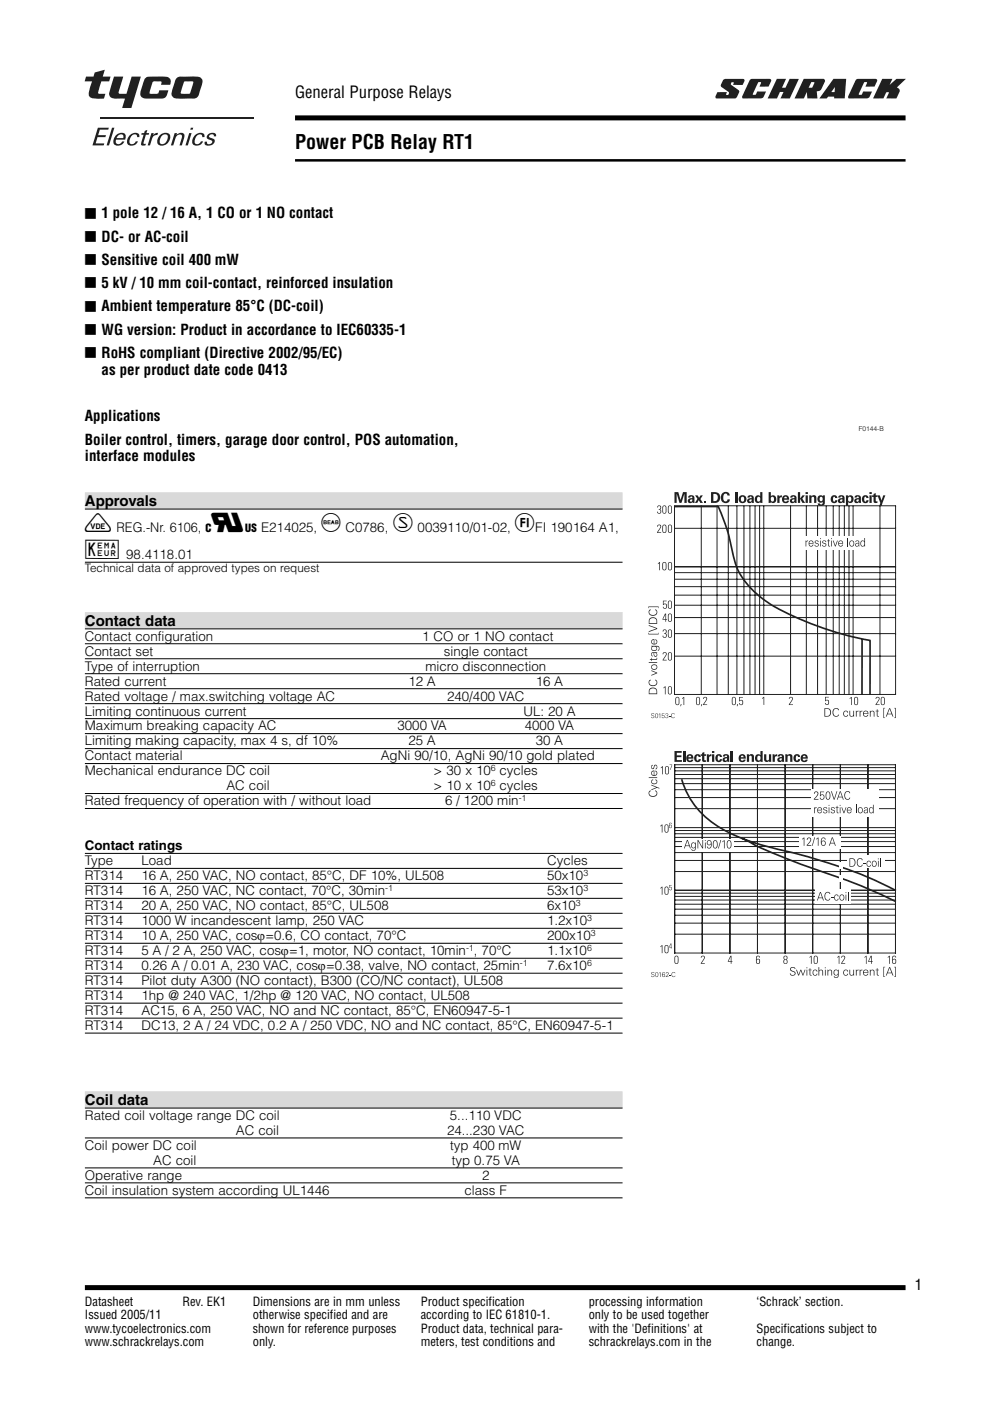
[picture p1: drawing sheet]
<svg xmlns="http://www.w3.org/2000/svg" width="210mm" height="297mm" viewBox="0 0 210 297" stroke-linecap="round" stroke-linejoin="round" font-family="sans-serif">
<defs><g id="words">
<g font-size="5.6">
<text x="18" y="112.9">V</text>
<text x="43.6" y="112.9">Z</text>
<text x="68.1" y="112.9">B</text>
<text x="83.2" y="112.9">S</text>
<text x="109.2" y="112.9">F</text>
<text x="18" y="118.5">H</text>
</g>
<text font-size="4.2" x="62.6" y="31.5">Power PCB Relay RT1</text>
<text font-size="3.5" x="62.6" y="20.8">General Purpose Relays</text>
<g font-size="3.2">
<text x="21.5" y="46.3">1 pole 12 / 16 A, 1 CO or 1 NO contact</text>
<text x="21.5" y="51.2">DC- or AC-coil</text>
<text x="21.5" y="56.2">Sensitive coil 400 mW</text>
<text x="21.5" y="61.1">5 kV / 10 mm coil-contact, reinforced insulation</text>
<text x="21.5" y="66">Ambient temperature 85°C (DC-coil)</text>
<text x="21.5" y="71">WG version: Product in accordance to IEC60335-1</text>
<text x="21.5" y="75.9">RoHS compliant (Directive 2002/95/EC)</text>
<text x="21.5" y="79.4">as per product date code 0413</text>
<text x="18" y="89.3">Applications</text>
<text x="18" y="94.3">Boiler control, timers, garage door control, POS automation,</text>
<text x="18" y="97.8">interface modules</text>
<text x="18" y="107.2">Approvals</text>
<text x="18" y="132.6">Contact data</text>
<text x="18" y="234.2">Coil data</text>
<text x="194" y="273.6">1</text>
</g>
<g font-size="2.8">
<text x="24.7" y="112.9">REG.-Nr. 6106,</text>
<text x="55.4" y="112.9">E214025,</text>
<text x="73.3" y="112.9">C0786,</text>
<text x="88.5" y="112.9">0039110/01-02,</text>
<text x="113.5" y="112.9">FI 190164 A1,</text>
<text x="26.8" y="118.5">98.4118.01</text>
<text x="18" y="135.8">Contact configuration</text>
<text x="89.5" y="135.8">1 CO or 1 NO contact</text>
<text x="18" y="139">Contact set</text>
<text x="18" y="142.2">Type of interruption</text>
<text x="90.2" y="142.2">micro disconnection</text>
<text x="94.1" y="139">single contact</text>
<text x="18" y="145.3">Rated current</text>
<text x="18" y="148.5">Rated voltage / max.switching voltage AC</text>
<text x="86.6" y="145.3">12 A</text>
<text x="94.8" y="148.5">240/400 VAC</text>
<text x="113.6" y="145.3">16 A</text>
<text x="18" y="151.7">Limiting continuous current</text>
<text x="18" y="154.9">Maximum breaking capacity AC</text>
<text x="84.3" y="154.9">3000 VA</text>
<text x="111" y="151.7">UL: 20 A</text>
<text x="111.3" y="154.9">4000 VA</text>
<text x="18" y="158">Limiting making capacity, max 4 s, df 10%</text>
<text x="18" y="161.2">Contact material</text>
<text x="80.7" y="161.2">AgNi 90/10, AgNi 90/10 gold plated</text>
<text x="86.6" y="158">25 A</text>
<text x="113.6" y="158">30 A</text>
<text x="18" y="164.4">Mechanical endurance DC coil</text>
<text x="48" y="167.6">AC coil</text>
<text x="91.9" y="167.6">&gt; 10 x 10 cycles</text>
<text x="91.9" y="164.4">&gt; 30 x 10 cycles</text>
<text x="18" y="170.7">Rated frequency of operation with / without load</text>
<text x="94.4" y="170.7">6 / 1200 min</text>
<text x="18" y="180.3">Contact ratings</text>
<text x="18" y="183.4">Type</text>
<text x="30" y="183.4">Load</text>
<text x="116" y="183.4">Cycles</text>
<text x="18" y="186.6">RT314</text>
<text x="18" y="189.8">RT314</text>
<text x="30" y="186.6">16 A, 250 VAC, NO contact, 85°C, DF 10%, UL508</text>
<text x="30" y="189.8">16 A, 250 VAC, NC contact, 70°C, 30min</text>
<text x="116" y="189.8">53x10</text>
<text x="116" y="186.6">50x10</text>
<text x="18" y="193">RT314</text>
<text x="18" y="196.1">RT314</text>
<text x="30" y="193">20 A, 250 VAC, NO contact, 85°C, UL508</text>
<text x="30" y="196.1">1000 W incandescent lamp, 250 VAC</text>
<text x="116" y="196.1">1.2x10</text>
<text x="116" y="193">6x10</text>
<text x="18" y="199.3">RT314</text>
<text x="18" y="202.5">RT314</text>
<text x="30" y="199.3">10 A, 250 VAC, cosϕ=0.6, CO contact, 70°C</text>
<text x="30" y="202.5">5 A / 2 A, 250 VAC, cosϕ=1, motor, NO contact, 10min , 70°C</text>
<text x="116" y="202.5">1.1x10</text>
<text x="116" y="199.3">200x10</text>
<text x="18" y="205.7">RT314</text>
<text x="18" y="208.8">RT314</text>
<text x="30" y="205.7">0.26 A / 0.01 A, 230 VAC, cosϕ=0.38, valve, NO contact, 25min</text>
<text x="30" y="208.8">Pilot duty A300 (NO contact), B300 (CO/NC contact), UL508</text>
<text x="116" y="205.7">7.6x10</text>
<text x="18" y="212">RT314</text>
<text x="18" y="215.2">RT314</text>
<text x="30" y="212">1hp @ 240 VAC, 1/2hp @ 120 VAC, NO contact, UL508</text>
<text x="30" y="215.2">AC15, 6 A, 250 VAC, NO and NC contact, 85°C, EN60947-5-1</text>
<text x="18" y="218.4">RT314</text>
<text x="30" y="218.4">DC13, 2 A / 24 VDC, 0.2 A / 250 VDC, NO and NC contact, 85°C, EN60947-5-1</text>
<text x="18" y="237.4">Rated coil voltage range DC coil</text>
<text x="95.4" y="237.4">5...110 VDC</text>
<text x="18" y="243.8">Coil power DC coil</text>
<text x="50" y="240.6">AC coil</text>
<text x="94.8" y="240.6">24...230 VAC</text>
<text x="95.4" y="243.8">typ 400 mW</text>
<text x="18" y="250.1">Operative range</text>
<text x="32.5" y="246.9">AC coil</text>
<text x="95.8" y="246.9">typ 0.75 VA</text>
<text x="102.2" y="250.1">2</text>
<text x="18" y="253.3">Coil insulation system according UL1446</text>
<text x="98.5" y="253.3">class F</text>
</g>
<g font-size="2.6">
<text x="18" y="276.9">Datasheet</text>
<text x="18" y="279.7">Issued 2005/11</text>
<text x="38.7" y="276.9">Rev. EK1</text>
<text x="53.6" y="276.9">Dimensions are in mm unless</text>
<text x="53.6" y="279.7">otherwise specified and are</text>
<text x="89.2" y="276.9">Product specification</text>
<text x="89.2" y="279.7">according to IEC 61810-1.</text>
<text x="124.8" y="276.9">processing information</text>
<text x="124.8" y="279.7">only to be used together</text>
<text x="160.4" y="276.9">‘Schrack’ section.</text>
<text x="18" y="282.5">www.tycoelectronics.com</text>
<text x="18" y="285.4">www.schrackrelays.com</text>
<text x="53.6" y="282.5">shown for reference purposes</text>
<text x="53.6" y="285.4">only.</text>
<text x="89.2" y="282.5">Product data, technical para-</text>
<text x="89.2" y="285.4">meters, test conditions and</text>
<text x="124.8" y="282.5">with the 'Definitions' at</text>
<text x="124.8" y="285.4">schrackrelays.com in the</text>
<text x="160.4" y="282.5">Specifications subject to</text>
<text x="160.4" y="285.4">change.</text>
</g>
<g font-size="2.5">
<text x="18" y="45.9">■</text>
<text x="18" y="50.9">■</text>
<text x="18" y="55.8">■</text>
<text x="18" y="60.7">■</text>
<text x="18" y="65.7">■</text>
<text x="18" y="70.6">■</text>
<text x="18" y="75.6">■</text>
<text x="18" y="121.4">Technical data of approved types on request</text>
</g>
<g font-size="1.9">
<text x="104.1" y="163.5">6</text>
<text x="104.1" y="166.6">6</text>
<text x="110" y="169.8">-1</text>
<text x="123.7" y="185.7">3</text>
<text x="81.7" y="188.9">-1</text>
<text x="123.7" y="188.9">3</text>
<text x="122.1" y="192">3</text>
<text x="124.5" y="195.2">3</text>
<text x="98.8" y="201.6">-1</text>
<text x="124.5" y="201.6">6</text>
<text x="125.3" y="198.4">3</text>
<text x="110.2" y="204.7">-1</text>
<text x="124.5" y="204.7">6</text>
</g>
<text font-size="1.4" x="182.1" y="91.4">F0144-B</text>
</g></defs>
<g fill="#231f20">
<path d="M20.8 27.1h2.3l-.2 .4h-1.7l-.4 1.2h1.7l-.2 .4h-1.6l-.4 1.3h1.8l-.1 .4h-2.4z"/>
<path d="M23.7 27.1h.6l-1.2 3.7h-.5z"/>
<path d="M27.5 28.7a1.35 1.35 0 0 1 2-.1v.5h-.4l-.1-.4a.92 .92 0 0 0-1-.1 .92 .92 0 0 0-.5 .9v.8a.76 .76 0 0 0 1.3-.3h.4a1.3 1.3 0 0 1-1 .9 1.3 1.3 0 0 1-1.2-.6v-.8z"/>
<path d="M30 28.2h.6l.1-.5 .5-.2-.2 .7h.6l-.1 .4h-.6l-.4 1.4v.5h.4a.55 .55 0 0 1-.5 .4 .55 .55 0 0 1-.5-.4l.6-1.9h-.6z"/>
<path d="M32.1 28.2h.5l-.1 .5 .4-.4 .6-.1-.1 .4-.7 .1-.3 .3-.6 1.8h-.5z"/>
<path d="M37 28.2h.5l-.1 .4a.95 .95 0 0 1 .9-.5 .95 .95 0 0 1 .8 .6l-.5 2.1h-.5l.4-1.5a.6 .6 0 0 0-.4-.8 .6 .6 0 0 0-.7 .5l-.7 1.8h-.5z"/>
<path d="M41.3 28.7a1.35 1.35 0 0 1 2-.1v.5h-.4v-.4a.92 .92 0 0 0-1.1-.1 .92 .92 0 0 0-.5 .9v.8a.76 .76 0 0 0 1.3-.3h.5a1.3 1.3 0 0 1-1.1 .9 1.3 1.3 0 0 1-1.2-.6v-.8z"/>
<path d="M44.1 28.5l.7-.3a.71 .71 0 0 1 1 .7h-.5a.48 .48 0 0 0-.5-.4 .48 .48 0 0 0-.4 .6l.3 .2a.77 .77 0 0 1 .9 .7 .77 .77 0 0 1-.8 .8l-.3 .1a.9 .9 0 0 1-1.1-.5v-.4h.5a.52 .52 0 0 0 .6 .6 .52 .52 0 0 0 .4-.8l-.3-.1a.65 .65 0 0 1-.7-.4 .65 .65 0 0 1 .2-.8z"/>
<path d="M24.9 28.9l-.2 .4h1.4a.63 .63 0 0 0-.4-.8 .63 .63 0 0 0-.8 .4zM24.5 28.7a1.31 1.31 0 0 1 2.1 0l-.1 .9h-1.9a.69 .69 0 0 0 .4 1 .69 .69 0 0 0 .9-.6h.5a1.33 1.33 0 0 1-2.3 .3v-.8z"/>
<path d="M34.4 28.7l-.5 .8a.72 .72 0 0 0 .3 1.1 .72 .72 0 0 0 1-.5l.3-.7v-.7a.8 .8 0 0 0-1.1 0zM33.8 28.7a1.39 1.39 0 0 1 2.3 0 1.8 1.8 0 0 1-2.4 2 1.44 1.44 0 0 1 .1-2z"/>
<path d="M40.5 27.1h.5l-.2 .4h-.5zM40.1 28.2h.5l-.8 2.6h-.5z"/>
</g>
<path d="M21.3 25h32.7" fill="none" stroke="#231f20" stroke-width=".4"/>
<path d="M18.2 16.2h1.6l.3-.8 2.1-.6-.4 1.4h1.6l-.3 1h-1.6l-.5 1.5-.2 .9 .1 .2 1.4 .1-.3 1a5.2 5.2 0 0 1-2.9-.3 2.22 2.22 0 0 1 .1-2.3l.3-1.1h-1.6zM24.2 16.2h1.9l-.9 3.2v.4l.2 .1h1.4l1.1-3.7h2l-2.1 6.7h-1.9l.6-2h-1a2.32 2.32 0 0 1-2.3-.6 7.6 7.6 0 0 1 .8-3.5zM37.5 16.5l.7-.3h3.1a1.22 1.22 0 0 1 1.6 1.3l-.6 2.1a1.35 1.35 0 0 1-1.8 1.3h-2.5a1.22 1.22 0 0 1-1.6-1.2l.7-2.6zM39 17.4l-.7 2.2 .1 .3h1.7l.2-.1 .4-1.3a1.19 1.19 0 0 0 .2-1.2zM30.9 16.5a10.2 10.2 0 0 0-1.2 3.5 1.22 1.22 0 0 0 1.6 .9h2.5a1.42 1.42 0 0 0 1.8-1.4l.1-.4h-1.9l-.3 .7-.4 .1a1.45 1.45 0 0 1-1.4-.2l.3-1.2a1.58 1.58 0 0 1 .6-1.3h1.5a.47 .47 0 0 1 0 .8h2a1.12 1.12 0 0 0 0-1.3 1.12 1.12 0 0 0-1.2-.4h-3.6z" fill-rule="evenodd" fill="#231f20"/>
<path d="M62.6 25h129.4" fill="none" stroke="#000" stroke-width="1.1" stroke-linecap="butt"/>
<path d="M150.7 13.7h42.3v10.1h-42.3z" fill="#fff"/>
<path d="M153.4 16.9l.5-.2 3.9 .1v.4l-.3 .8h-2.1l.2-.5h-.5l-.1 .5 1.6 1.1 .1 .3-.7 1.4h-4.2l-.1-.4 .4-.9h2l-.1 .4 .1 .2h.3l.2-.3-.1-.3-1.7-1.2 .1-.3zM159 16.9l.4-.2 4 .1 .1 .4-.6 1.2h-1.9l.4-.9h-.6l-1.2 2.4 .1 .2h.5l.4-.7h1.8l-.7 1.3-.4 .2-3.9-.1v-.4zM164.7 16.7h2l-.9 1.9h.8l.8-1.9h2l-2 4.2h-1.9l.6-1.4h-.7l-.7 1.4h-1.9zM170.4 16.7l4.4 .1 .1 .5-.7 1.6a.99 .99 0 0 1-1 .5l.1 1.5h-2.1l-.1-1.4-.7 1.4h-1.9zM176.7 16.7h2.7l-.3 4.2h-2.3l.1-.4h-1.3l-.3 .4h-1.6zM177 18.5l-.8 1h.8zM181.5 16.9l.3-.2 4.1 .1v.4l-.5 1.2h-1.9l.3-.9h-.6l-1.1 2.4 .1 .2h.5l.3-.7h1.9l-.7 1.3-.4 .2-3.9-.1-.1-.4zM187.1 16.7h2.1l-.6 1.3 1.5-1.3h2l-2 1.8a.7 .7 0 0 1 .6 .9l-.6 1.5h-2.2l.5-1.2v-.2l-.5 .1-.6 1.3h-2.2zM172 17.4h.6l.1 .2-.5 1h-.8z" fill-rule="evenodd" fill="#231f20"/>
<g fill="#fff">
<path d="M62.6 18.3h84.8v5h-84.8z"/>
<path d="M62.6 28.5h129.4v5h-129.4z"/>
</g>
<path d="M62.6 34h129.4" fill="none" stroke="#000" stroke-width=".53"/>
<path d="M18 273h174" fill="none" stroke="#000" stroke-width="1.1" stroke-linecap="butt"/>
<g fill="#fff">
<path d="M194 271.3h10v3.3h-10z"/>
<path d="M62.6 28.5h129.4v5h-129.4z"/>
<path d="M18 44h84.9v60h-84.9z"/>
</g>
<g fill="none" stroke="#231f20" stroke-width=".21">
<path d="M143 112h47M143 107.2h47M148.7 107.2v40M152 107.2v40M154.4 107.2v40M156.2 107.2v40M157.7 107.2v40M159 107.2v40M160.1 107.2v40M161.1 107.2v40M161.9 107.2v40M167.6 107.2v40"/>
<path d="M171 107.2v40M173.3 107.2v40M175.2 107.2v40M176.7 107.2v40M177.9 107.2v40M179 107.2v40M180 107.2v40M180.9 107.2v40M186.6 107.2v40M189.9 107.2v40M143 120.2h47M143 124.4h47"/>
<path d="M143 122.8h47M143 121.4h47M143 139.1h47M143 134.3h47M143 130.9h47M143 128.3h47M143 126.2h47M143 147.2h47M143 147.2v-40v40"/>
</g>
<g fill="#231f20">
<path d="M143.4 147.9v1.3l.3 .2 .2-.2v-1.1l-.2-.2zM143.3 147.8a.48 .48 0 0 1 .6 .1 .48 .48 0 0 1 .2 .5v.4a.48 .48 0 0 1-.5 .7 .48 .48 0 0 1-.4-.7z" fill-rule="evenodd"/>
<path d="M144.3 149.3h.2l-.1 .4h-.2z" fill-rule="evenodd"/>
<path d="M144.6 148l.5-.2v1.7h-.2v-1.5l-.3 .2z" fill-rule="evenodd"/>
<path d="M161.6 148l.4-.3v1.8h-.1v-1.6l-.3 .3z" fill-rule="evenodd"/>
<path d="M180.1 148l.5-.2v1.7h-.2v-1.5l-.3 .2z" fill-rule="evenodd"/>
<path d="M181.3 147.9v1.3l.3 .2 .2-.2v-1.1l-.2-.2zM181.2 147.8a.48 .48 0 0 1 .6 .1 .48 .48 0 0 1 .1 .5v.4a.48 .48 0 0 1-.4 .7 .48 .48 0 0 1-.4-.7z" fill-rule="evenodd"/>
<path d="M167.4 147.8a.49 .49 0 0 1 .7 .2 .49 .49 0 0 1-.2 .7l-.5 .6h.7v.2h-.8l.2-.5a.91 .91 0 0 0 .3-1.1l-.5 .3z" fill-rule="evenodd"/>
<path d="M174.9 147.7h.8v.2h-.6v.6a.47 .47 0 0 1 .6 0 .47 .47 0 0 1 .1 .6 .43 .43 0 0 1-.5 .4 .43 .43 0 0 1-.4-.5h.2l.1 .3a.38 .38 0 0 0 .5-.4 .38 .38 0 0 0-.6-.2h-.2z" fill-rule="evenodd"/>
<path d="M185.8 147.8a.49 .49 0 0 1 .7 .2 .49 .49 0 0 1-.3 .7l-.4 .6h.7v.2h-.9l.2-.5a.91 .91 0 0 0 .4-1.1l-.6 .3z" fill-rule="evenodd"/>
<path d="M187 147.9l-.1 1.3 .4 .2 .1-.2v-1.1l-.1-.2zM186.9 147.8a.48 .48 0 0 1 .6 .1 .48 .48 0 0 1 .1 .5v.4a.48 .48 0 0 1-.4 .7 .48 .48 0 0 1-.5-.7z" fill-rule="evenodd"/>
<path d="M155.4 147.9l-.1 1.3 .4 .2 .1-.2v-1.1l-.1-.2zM155.3 147.8a.48 .48 0 0 1 .6 .1 .48 .48 0 0 1 .1 .5v.4a.48 .48 0 0 1-.4 .7 .48 .48 0 0 1-.4-.7z" fill-rule="evenodd"/>
<path d="M156.3 149.3h.2l-.2 .4h-.1z" fill-rule="evenodd"/>
<path d="M156.7 147.8h.8v.1h-.6v.6a.47 .47 0 0 1 .6 0 .47 .47 0 0 1 0 .7 .43 .43 0 0 1-.4 .3 .43 .43 0 0 1-.4-.4h.2l.1 .3a.38 .38 0 0 0 .5-.5 .38 .38 0 0 0-.6-.2h-.2z" fill-rule="evenodd"/>
<path d="M147.8 147.9l-.1 1.3 .4 .2 .2-.2v-1.1l-.2-.2zM147.7 147.8a.48 .48 0 0 1 .6 .1 .48 .48 0 0 1 .1 .5v.4a.48 .48 0 0 1-.4 .7 .48 .48 0 0 1-.4-.7z" fill-rule="evenodd"/>
<path d="M148.7 149.3h.2l-.2 .4h-.1z" fill-rule="evenodd"/>
<path d="M149.2 147.8a.49 .49 0 0 1 .7 .2 .49 .49 0 0 1-.2 .7l-.5 .6h.7v.2h-.8l.2-.5a.91 .91 0 0 0 .3-1.1l-.5 .3z" fill-rule="evenodd"/>
<path d="M140.7 145.8l.4-.3v1.7h-.1v-1.5l-.3 .2z" fill-rule="evenodd"/>
<path d="M141.9 145.7l-.1 1.2 .3 .2 .2-.2v-1.1l-.2-.2zM141.7 145.6a.48 .48 0 0 1 .6 0 .48 .48 0 0 1 .2 .6v.4a.48 .48 0 0 1-.5 .6 .48 .48 0 0 1-.4-.6z" fill-rule="evenodd"/>
<path d="M140.6 138.4a.45 .45 0 0 1 .7 0 .45 .45 0 0 1-.1 .6l-.5 .9h.7v.1h-.9l.2-.4a.92 .92 0 0 0 .3-1.2l-.5 .3z" fill-rule="evenodd"/>
<path d="M141.9 138.5l-.1 1.2 .3 .2 .2-.2v-1.1l-.2-.2zM141.7 138.4a.49 .49 0 0 1 .7 0 .49 .49 0 0 1 .1 .6v.4a.49 .49 0 0 1-.5 .7 .49 .49 0 0 1-.4-.7z" fill-rule="evenodd"/>
<path d="M140.6 133.6a.45 .45 0 0 1 .7 0 .45 .45 0 0 1-.2 .7 .47 .47 0 0 1 .1 .8 .47 .47 0 0 1-.7-.3h.1a.29 .29 0 0 0 .3 .3 .29 .29 0 0 0 .3-.3l-.1-.3-.3-.1v-.2a.35 .35 0 0 0 .4-.1 .35 .35 0 0 0-.1-.4l-.3-.1-.1 .3h-.2z" fill-rule="evenodd"/>
<path d="M141.9 133.6l-.1 1.3 .3 .2 .2-.2v-1.1l-.2-.2zM141.7 133.6a.49 .49 0 0 1 .7 0 .49 .49 0 0 1 .1 .6v.3a.49 .49 0 0 1-.5 .7 .49 .49 0 0 1-.4-.7z" fill-rule="evenodd"/>
<path d="M141.1 130.2l-.5 1.1h.5zM141 130.1h.2v1.2h.2v.1h-.2v.4h-.1v-.4h-.6z" fill-rule="evenodd"/>
<path d="M141.9 130.3l-.1 1.2 .3 .2 .2-.2v-1.1l-.2-.2zM141.7 130.2a.49 .49 0 0 1 .7 0 .49 .49 0 0 1 .1 .6v.3a.49 .49 0 0 1-.5 .8 .49 .49 0 0 1-.4-.8z" fill-rule="evenodd"/>
<path d="M140.6 127.4h.7v.1h-.6v.6a.47 .47 0 0 1 .7 0 .47 .47 0 0 1 0 .6 .43 .43 0 0 1-.5 .4 .43 .43 0 0 1-.4-.5h.2l.1 .3a.38 .38 0 0 0 .5-.4 .38 .38 0 0 0-.6-.2h-.1z" fill-rule="evenodd"/>
<path d="M141.9 127.5l-.1 1.3 .3 .1 .2-.1v-1.1l-.2-.2zM141.7 127.4a.48 .48 0 0 1 .6 0 .48 .48 0 0 1 .2 .6v.4a.48 .48 0 0 1-.5 .7 .48 .48 0 0 1-.4-.7z" fill-rule="evenodd"/>
<path d="M139.5 119.4l.4-.2v1.7h-.1v-1.5l-.3 .2z" fill-rule="evenodd"/>
<path d="M140.7 119.3l-.1 1.3 .4 .2 .1-.2v-1.1l-.1-.2zM140.6 119.3a.49 .49 0 0 1 .6 0 .49 .49 0 0 1 .1 .6v.3a.49 .49 0 0 1-.4 .7 .49 .49 0 0 1-.5-.7z" fill-rule="evenodd"/>
<path d="M141.9 119.3l-.1 1.3 .4 .2 .1-.2v-1.1l-.1-.2zM141.8 119.3a.49 .49 0 0 1 .6 0 .49 .49 0 0 1 .1 .6v.3a.49 .49 0 0 1-.4 .7 .49 .49 0 0 1-.5-.7z" fill-rule="evenodd"/>
<path d="M139.5 111.3a.45 .45 0 0 1 .6 0 .45 .45 0 0 1 0 .7l-.6 .8h.7v.2h-.9l.2-.5a.92 .92 0 0 0 .4-1.1l-.6 .3z" fill-rule="evenodd"/>
<path d="M140.7 111.4l-.1 1.3 .4 .2 .1-.2v-1.1l-.1-.2zM140.6 111.3a.49 .49 0 0 1 .6 0 .49 .49 0 0 1 .1 .6v.4a.49 .49 0 0 1-.4 .7 .49 .49 0 0 1-.5-.7z" fill-rule="evenodd"/>
<path d="M141.9 111.4l-.1 1.3 .4 .2 .1-.2v-1.1l-.1-.2zM141.8 111.3a.49 .49 0 0 1 .6 0 .49 .49 0 0 1 .1 .6v.4a.49 .49 0 0 1-.4 .7 .49 .49 0 0 1-.5-.7z" fill-rule="evenodd"/>
<path d="M139.4 107.3a.44 .44 0 0 1 .7 0 .44 .44 0 0 1-.2 .7 .46 .46 0 0 1 .2 .8 .46 .46 0 0 1-.8-.3h.2a.29 .29 0 0 0 .3 .3 .29 .29 0 0 0 .2-.3v-.3l-.3-.1v-.2a.35 .35 0 0 0 .3-.1 .35 .35 0 0 0 0-.4l-.4-.1-.1 .3h-.2z" fill-rule="evenodd"/>
<path d="M140.7 107.4l-.1 1.2 .4 .2 .1-.2v-1.1l-.1-.2zM140.6 107.3a.48 .48 0 0 1 .6 0 .48 .48 0 0 1 .1 .6v.3a.48 .48 0 0 1-.4 .7 .48 .48 0 0 1-.5-.7z" fill-rule="evenodd"/>
<path d="M141.9 107.4l-.1 1.2 .3 .2 .2-.2v-1.1l-.2-.2zM141.7 107.3a.48 .48 0 0 1 .6 0 .48 .48 0 0 1 .2 .6v.3a.48 .48 0 0 1-.5 .7 .48 .48 0 0 1-.4-.7z" fill-rule="evenodd"/>
<path d="M137.7 146.1a.99 .99 0 0 1 1.3-.2 .99 .99 0 0 1 .3 1.3h-1.7zM137.8 146.2l-.1 .8h1.5a.81 .81 0 0 0-.4-1 .81 .81 0 0 0-1 .2z" fill-rule="evenodd"/>
<path d="M137.7 144.2l.3-.1v.2a.56 .56 0 0 0-.3 .7 .56 .56 0 0 0 .7 .3 .57 .57 0 0 0 .7-.3 .57 .57 0 0 0-.2-.7v-.2a.77 .77 0 0 1 .4 1 .77 .77 0 0 1-1.1 .4 .75 .75 0 0 1-.5-1.3z" fill-rule="evenodd"/>
<path d="M138.1 142.1l1.2 .5v.2l-1.2 .5v-.2l1-.4-1-.4z" fill-rule="evenodd"/>
<path d="M138.1 141.4a.65 .65 0 0 1 1.3 0 .65 .65 0 0 1-1.3 0zM138.2 141.5a.5 .5 0 0 0 1 0 .5 .5 0 0 0-1 0z" fill-rule="evenodd"/>
<path d="M137.6 140.4h1.7v.2h-1.7z" fill-rule="evenodd"/>
<path d="M137.8 139.8h.3v-.3l.1 .3h.9l.1-.3h.1l-.1 .4h-1v.3z" fill-rule="evenodd"/>
<path d="M138.2 138.4l1.1-.1v.1h-.2a.44 .44 0 0 1 .2 .6 .44 .44 0 0 1-.6 .2 .44 .44 0 0 1-.1-.6v-.2a.31 .31 0 0 0-.4 .2 .31 .31 0 0 0 .2 .4v.2a.51 .51 0 0 1-.2-.8zM138.7 138.7a.3 .3 0 0 0 .6 0 .3 .3 0 0 0-.6 0z" fill-rule="evenodd"/>
<path d="M138.1 136.9h1a.56 .56 0 0 1 .7 .4 .56 .56 0 0 1-.3 .7v-.2a.41 .41 0 0 0 .2-.5 .41 .41 0 0 0-.6-.2 .56 .56 0 0 1 0 .8 .56 .56 0 0 1-.8 0 .56 .56 0 0 1 0-.8h-.2zM138.3 137.2a.38 .38 0 0 0 .1 .6l.3 .1a.43 .43 0 0 0 .5-.6 .43 .43 0 0 0-.7-.2z" fill-rule="evenodd"/>
<path d="M138.2 135.7l.5-.2v1a.41 .41 0 0 0 .5-.3 .41 .41 0 0 0-.3-.5v-.2a.61 .61 0 0 1 .3 .9 .61 .61 0 0 1-.9 .2 .61 .61 0 0 1-.1-.9zM138.3 135.8l-.1 .4 .4 .3v-.8z" fill-rule="evenodd"/>
<path d="M137.5 134.2l.1 .2h1.9l.1-.2v.3h-2.1z" fill-rule="evenodd"/>
<path d="M137.6 132.5l1.7 .7v.2l-1.7 .6v-.2l1.6-.5-1.6-.6z" fill-rule="evenodd"/>
<path d="M137.7 131.2a.99 .99 0 0 1 1.3-.2 .99 .99 0 0 1 .3 1.3h-1.7zM137.9 131.2l-.2 .3v.6h1.5a.81 .81 0 0 0-.3-.9 .81 .81 0 0 0-1 0z" fill-rule="evenodd"/>
<path d="M137.7 129.3l.3-.1v.2a.56 .56 0 0 0-.3 .7 .56 .56 0 0 0 .7 .3 .57 .57 0 0 0 .7-.3 .57 .57 0 0 0-.2-.7v-.2a.77 .77 0 0 1 .4 1 .77 .77 0 0 1-1.1 .3 .75 .75 0 0 1-.5-1.2z" fill-rule="evenodd"/>
<path d="M137.5 128.6h2.1v.3l-.1-.2h-1.9l-.1 .2z" fill-rule="evenodd"/>
<path d="M174.8 150.2a.98 .98 0 0 1 1.3 .4 .98 .98 0 0 1-.4 1.3h-.9zM175 150.3v1.5a.8 .8 0 0 0 1-.7 .8 .8 0 0 0-1-.8z" fill-rule="evenodd"/>
<path d="M176.8 150.3l.7-.2 .3 .3 .1 .2h-.2a.56 .56 0 0 0-.7-.3 .56 .56 0 0 0-.3 .7 .57 .57 0 0 0 .3 .8 .57 .57 0 0 0 .7-.3h.2a.77 .77 0 0 1-1.1 .4 .77 .77 0 0 1-.3-1.1z" fill-rule="evenodd"/>
<path d="M179 150.8a.48 .48 0 0 1 .5-.1 .48 .48 0 0 1 .3 .4h-.2a.4 .4 0 0 0-.5-.2 .4 .4 0 0 0-.1 .6 .35 .35 0 0 0 .3 .3 .35 .35 0 0 0 .3-.2h.2a.58 .58 0 0 1-.8 .3 .58 .58 0 0 1-.1-.9z" fill-rule="evenodd"/>
<path d="M180.1 150.7h.2v.7a.34 .34 0 0 0 .3 .4 .34 .34 0 0 0 .3-.4v-.7h.2v1.2h-.2v-.2a.45 .45 0 0 1-.5 .2 .45 .45 0 0 1-.3-.5z" fill-rule="evenodd"/>
<path d="M181.5 150.7h.1v.2l.4-.2v.1l-.3 .2-.1 .9h-.1z" fill-rule="evenodd"/>
<path d="M182.2 150.7h.2v.2l.4-.2v.1l-.3 .2-.1 .9h-.1z" fill-rule="evenodd"/>
<path d="M183.2 150.8a.59 .59 0 0 1 .6-.1 .59 .59 0 0 1 .3 .6h-1a.41 .41 0 0 0 .3 .5 .41 .41 0 0 0 .5-.3h.2a.63 .63 0 0 1-1 .3 .63 .63 0 0 1 .1-1zM183.3 150.9l-.2 .3h.9l-.3-.4z" fill-rule="evenodd"/>
<path d="M184.4 150.7h.2v.2a.45 .45 0 0 1 .5-.2 .45 .45 0 0 1 .3 .5v.7h-.1v-.7a.34 .34 0 0 0-.4-.4 .34 .34 0 0 0-.3 .5v.6h-.2z" fill-rule="evenodd"/>
<path d="M185.9 150.4h.2v.3h.2l-.2 .1v.9l.3 .1-.1 .1-.4-.1v-1h-.2l.2-.1z" fill-rule="evenodd"/>
<path d="M187.3 150.1h.4l-.3 .1v1.9l.3 .1h-.4z" fill-rule="evenodd"/>
<path d="M188.5 150.2h.2l.7 1.7h-.1l-.2-.4h-.9l-.2 .4h-.2zM188.6 150.3l-.4 1h.8z" fill-rule="evenodd"/>
<path d="M189.6 150.1h.3v2.1h-.3l.2-.1v-1.9z" fill-rule="evenodd"/>
<path d="M143 104.3h.8l.5 1.7 .5-1.7h.8v2.3h-.5v-1.9l-.6 1.9h-.4l-.6-1.9v1.9h-.5z" fill-rule="evenodd"/>
<path d="M146 105.2a.73 .73 0 0 1 .7-.2 .73 .73 0 0 1 .5 .6l.1 1h-.4l-.1-.2a.56 .56 0 0 1-.7 .2 .56 .56 0 0 1-.3-.7 .56 .56 0 0 1 .7-.3h.3l-.1-.3-.8 .2zM146.3 106.1a.28 .28 0 0 0 .5 0 .28 .28 0 0 0-.5 0z" fill-rule="evenodd"/>
<path d="M147.4 105h.5l.3 .5 .3-.5h.5l-.5 .8 .5 .8h-.5l-.3-.6-.4 .6h-.5l.6-.8z" fill-rule="evenodd"/>
<path d="M150.8 104.3a1.79 1.79 0 0 1 1.8 .5 1.16 1.16 0 0 1-1 1.8h-.8zM151.2 104.7v1.5a.78 .78 0 0 0 1-.7 .78 .78 0 0 0-1-.8z" fill-rule="evenodd"/>
<path d="M153.1 104.6a.9 .9 0 0 1 1-.3 .9 .9 0 0 1 .6 .8h-.5a.46 .46 0 0 0-.5-.5 .46 .46 0 0 0-.3 .7 .63 .63 0 0 0 0 .7 .63 .63 0 0 0 .7 .2l.1-.3h.6a.98 .98 0 0 1-1.2 .8 .98 .98 0 0 1-.8-1.2z" fill-rule="evenodd"/>
<path d="M156.6 105.8a.85 .85 0 0 1 1.7 0 .85 .85 0 0 1-1.7 0zM157.2 105.4l-.1 .2a.52 .52 0 0 0 .3 .8 .53 .53 0 0 0 .4-.6 .53 .53 0 0 0-.5-.5z" fill-rule="evenodd"/>
<path d="M158.6 105.2a.73 .73 0 0 1 .7-.2 .73 .73 0 0 1 .5 .6l.1 1h-.5v-.2a.56 .56 0 0 1-.7 .2 .56 .56 0 0 1-.3-.7 .56 .56 0 0 1 .7-.3h.3l-.1-.3-.8 .2zM158.9 106.1a.28 .28 0 0 0 .5 0 .28 .28 0 0 0-.5 0z" fill-rule="evenodd"/>
<path d="M160.2 105.2l.5-.2 .5 .2v-.9h.4l.1 2.3h-.5v-.2a.69 .69 0 0 1-1 .1 .69 .69 0 0 1-.2-.9zM160.6 105.5l-.1 .6 .2 .2a.48 .48 0 0 0 .5-.5 .48 .48 0 0 0-.5-.5z" fill-rule="evenodd"/>
<path d="M163 104.3h.4v.9a.72 .72 0 0 1 1 0 .72 .72 0 0 1 .2 .9 .63 .63 0 0 1-.5 .5 .63 .63 0 0 1-.7-.2v.2h-.4zM163.5 105.4v.8a.46 .46 0 0 0 .7-.4 .46 .46 0 0 0-.6-.5z" fill-rule="evenodd"/>
<path d="M164.8 105h.4v.3l.6-.3v.4l-.3 .1-.2 .2v.9h-.5z" fill-rule="evenodd"/>
<path d="M166 105.2a.77 .77 0 0 1 .9-.1 .77 .77 0 0 1 .4 .9h-1.1l.2 .3 .9-.1a.82 .82 0 0 1-1.2 .3 .82 .82 0 0 1-.1-1.3zM166.3 105.4v.3h.5l-.1-.4z" fill-rule="evenodd"/>
<path d="M167.6 105.2a.73 .73 0 0 1 .8-.2 .73 .73 0 0 1 .5 .6v1h-.4v-.2a.56 .56 0 0 1-.7 .2 .56 .56 0 0 1-.3-.7 .56 .56 0 0 1 .7-.3h.2v-.3l-.9 .2zM167.9 106.1a.3 .3 0 0 0 .6 0 .3 .3 0 0 0-.6 0z" fill-rule="evenodd"/>
<path d="M169.2 104.3h.4v1.4l.5-.7h.6l-.6 .7 .6 .9h-.6l-.5-.8v.8h-.4z" fill-rule="evenodd"/>
<path d="M170.8 104.3h.5v.4h-.5zM170.8 105h.5v1.6h-.5z" fill-rule="evenodd"/>
<path d="M171.6 105h.4v.3a.58 .58 0 0 1 .8-.3 .58 .58 0 0 1 .3 .8v.8h-.5v-.9a.29 .29 0 0 0-.3-.4 .29 .29 0 0 0-.2 .3v1h-.5z" fill-rule="evenodd"/>
<path d="M173.5 105.2l.3-.2h.4l.2 .2 .1-.2h.4v1.6a.79 .79 0 0 1-.7 .7 .79 .79 0 0 1-.8-.6h.4a.35 .35 0 0 0 .5 .2 .35 .35 0 0 0 .1-.5 .73 .73 0 0 1-1-.1 .73 .73 0 0 1 .1-1.1zM173.9 105.4l-.1 .6 .2 .2a.44 .44 0 0 0 .4-.4 .44 .44 0 0 0-.4-.4z" fill-rule="evenodd"/>
<path d="M176.4 105.1a.68 .68 0 0 1 1.1 .5h-.4l-.1-.3a.55 .55 0 0 0-.4 .5 .55 .55 0 0 0 .4 .5l.1-.2h.4a.75 .75 0 0 1-1 .5 .75 .75 0 0 1-.3-1.1z" fill-rule="evenodd"/>
<path d="M177.8 105.2a.73 .73 0 0 1 .8-.2 .73 .73 0 0 1 .5 .6v1h-.4v-.2a.56 .56 0 0 1-.8 .2 .56 .56 0 0 1-.2-.7 .56 .56 0 0 1 .7-.3h.2v-.3l-.9 .2zM178.1 106.1a.3 .3 0 0 0 .6 0 .3 .3 0 0 0-.6 0z" fill-rule="evenodd"/>
<path d="M179.3 105h.5v.3a.69 .69 0 0 1 1-.2 .69 .69 0 0 1 .2 1 .65 .65 0 0 1-.5 .5 .65 .65 0 0 1-.7-.2v.8h-.4zM179.9 105.4l-.1 .7 .2 .2a.49 .49 0 0 0 .5-.5 .49 .49 0 0 0-.5-.5z" fill-rule="evenodd"/>
<path d="M181.3 105.2a.73 .73 0 0 1 .7-.2 .73 .73 0 0 1 .5 .6l.1 1h-.4l-.1-.2a.56 .56 0 0 1-.7 .2 .56 .56 0 0 1-.3-.7 .56 .56 0 0 1 .7-.3h.3l-.1-.3-.8 .2zM181.6 106.1a.28 .28 0 0 0 .5 0 .28 .28 0 0 0-.5 0z" fill-rule="evenodd"/>
<path d="M183 105.1a.68 .68 0 0 1 1.1 .5h-.4l-.1-.3a.55 .55 0 0 0-.4 .5 .55 .55 0 0 0 .4 .5l.1-.2h.5a.75 .75 0 0 1-1.1 .5 .75 .75 0 0 1-.3-1.1z" fill-rule="evenodd"/>
<path d="M184.3 104.3h.5v.4h-.5zM184.3 105h.5v1.6h-.5z" fill-rule="evenodd"/>
<path d="M184.9 105h.3v-.3l.5-.2v.5h.4v.4h-.4v.8l.3 .1v.3a.6 .6 0 0 1-.8-.4v-.8h-.3z" fill-rule="evenodd"/>
<path d="M186 105h.5l.4 1.1 .4-1.1h.4l-.8 2.2h-.4l.2-.6z" fill-rule="evenodd"/>
</g>
<g fill="#231f20">
<path d="M149.2 106.2h.4v.4h-.4z"/>
<path d="M155.9 104.3h.5v2.3h-.5z"/>
</g>
<path d="M170.2 113.7h14.3v3h-14.3z" fill="#fff"/>
<g fill="#231f20">
<path d="M170.8 114.6h.1v.2l.4-.2v.2l-.3 .1-.1 1h-.1z" fill-rule="evenodd"/>
<path d="M171.6 114.7a.54 .54 0 0 1 .6 0 .54 .54 0 0 1 .3 .6h-.9a.38 .38 0 0 0 .2 .4 .38 .38 0 0 0 .5-.2h.2a.55 .55 0 0 1-.8 .3 .55 .55 0 0 1-.2-.8zM171.7 114.8l-.1 .3h.7l-.2-.4z" fill-rule="evenodd"/>
<path d="M172.8 114.7l.6-.1 .2 .3h-.2a.25 .25 0 0 0-.2-.3 .25 .25 0 0 0-.3 .2 .25 .25 0 0 0 .2 .3l.2 .1a.42 .42 0 0 1 0 .7 .42 .42 0 0 1-.6-.4h.1a.26 .26 0 0 0 .4 .2 .26 .26 0 0 0 0-.4l-.4-.2z" fill-rule="evenodd"/>
<path d="M173.9 114.1h.1v.2h-.1zM173.9 114.6h.1v1.3h-.1z" fill-rule="evenodd"/>
<path d="M174.4 114.7l.6-.1 .2 .3h-.2a.25 .25 0 0 0-.2-.3 .25 .25 0 0 0-.3 .2 .25 .25 0 0 0 .2 .3l.2 .1a.42 .42 0 0 1 0 .7 .42 .42 0 0 1-.6-.4h.2a.26 .26 0 0 0 .3 .2 .26 .26 0 0 0 0-.4l-.4-.2z" fill-rule="evenodd"/>
<path d="M175.6 114.4l.1-.1v.3h.3l-.3 .1v.9l.3 .1-.1 .2-.3-.2v-1h-.2l.2-.1z" fill-rule="evenodd"/>
<path d="M176.2 114.1h.2v.2h-.2zM176.2 114.6h.2v1.3h-.2z" fill-rule="evenodd"/>
<path d="M176.6 114.6h.1l.4 1.1 .4-1.1h.1l-.4 1.3h-.2z" fill-rule="evenodd"/>
<path d="M177.9 114.7a.54 .54 0 0 1 .6 0 .54 .54 0 0 1 .3 .6h-.9a.38 .38 0 0 0 .2 .4 .38 .38 0 0 0 .5-.2h.1a.55 .55 0 0 1-.7 .3 .55 .55 0 0 1-.3-.8zM178 114.8l-.1 .3h.7l-.2-.4z" fill-rule="evenodd"/>
<path d="M180.2 114.7a.58 .58 0 0 1 .9 .5 .58 .58 0 0 1-.9 .5l-.1-.5zM180.3 114.9a.44 .44 0 0 0 0 .7 .44 .44 0 0 0 .6-.2v-.5l-.3-.2z" fill-rule="evenodd"/>
<path d="M181.5 114.7a.41 .41 0 0 1 .5-.1 .41 .41 0 0 1 .2 .4v.9h-.1v-.3a.43 .43 0 0 1-.6 .2 .43 .43 0 0 1-.2-.6 .43 .43 0 0 1 .6-.1h.1v-.2a.42 .42 0 0 0-.6 0zM181.5 115.3a.29 .29 0 0 0 .1 .4 .29 .29 0 0 0 .4-.1 .29 .29 0 0 0-.1-.4z" fill-rule="evenodd"/>
<path d="M182.5 114.8l.4-.2 .4 .2v-.7h.1v1.8h-.1v-.2a.52 .52 0 0 1-.8 .1 .52 .52 0 0 1-.1-.8zM182.7 114.8a.52 .52 0 0 0-.2 .6 .52 .52 0 0 0 .6 .3 .52 .52 0 0 0 .2-.6 .52 .52 0 0 0-.6-.3z" fill-rule="evenodd"/>
</g>
<path d="M179.7 114.1h.1v1.8h-.1z" fill="#231f20"/>
<path d="M143 107.4h9.3l.9 2.2a43.7 43.7 0 0 1 2.4 8.6 16.6 16.6 0 0 0 8.2 10.2 67.6 67.6 0 0 0 20.7 7.4v11.4M182.8 135.5v11.7" fill="none" stroke="#231f20" stroke-width=".36"/>
<g fill="#231f20">
<path d="M138.2 151.3l.3-.1 .2 .1-.1 .1a.21 .21 0 0 0-.3-.1 .21 .21 0 0 0-.1 .3l.3 .1a.3 .3 0 0 1 .2 .4 .3 .3 0 0 1-.3 .2 .3 .3 0 0 1-.3-.3 .23 .23 0 0 0 .3 .2 .23 .23 0 0 0 .2-.2 .23 .23 0 0 0-.2-.2l-.3-.2z" fill-rule="evenodd"/>
<path d="M139 151.3a.46 .46 0 0 1 .5 .4 .46 .46 0 0 1-.4 .5l-.2-.4zM139.1 151.4a.44 .44 0 0 0-.1 .4 .44 .44 0 0 0 .3 .3 .44 .44 0 0 0 .2-.4 .44 .44 0 0 0-.4-.3z" fill-rule="evenodd"/>
<path d="M139.7 151.4l.3-.1v.9l-.1-.8z" fill-rule="evenodd"/>
<path d="M140.3 151.3h.6h-.5v.4a.32 .32 0 0 1 .5 .1 .32 .32 0 0 1-.2 .4 .32 .32 0 0 1-.4-.2 .26 .26 0 0 0 .3 .3 .26 .26 0 0 0 .2-.4 .26 .26 0 0 0-.4-.1h-.1z" fill-rule="evenodd"/>
<path d="M141.1 151.3a.29 .29 0 0 1 .5 0 .29 .29 0 0 1 0 .4h-.1a.28 .28 0 0 1 .2 .4 .28 .28 0 0 1-.4 .2l-.2-.2v-.1a.23 .23 0 0 0 .3 .2 .23 .23 0 0 0 .2-.2 .23 .23 0 0 0-.3-.2l.1-.1a.22 .22 0 0 0 .2-.2 .22 .22 0 0 0-.2-.2 .22 .22 0 0 0-.2 .2z" fill-rule="evenodd"/>
<path d="M142.4 151.4l.3-.2 .4 .3a.39 .39 0 0 0-.6-.1 .39 .39 0 0 0-.1 .5 .39 .39 0 0 0 .5 .2l.2-.1a.48 .48 0 0 1-.8 .1 .48 .48 0 0 1 .1-.7z" fill-rule="evenodd"/>
</g>
<path d="M141.8 151.8l.4 .1z" fill="#231f20"/>
<g fill="none" stroke="#231f20" stroke-width=".21">
<path d="M143 177.5h47M143 164.2h47M143 176.8h47M143 163.4h47M143 176.1h47M143 162.7h47M143 175.5h47M143 162.1h47M143 171.4h47M143 169.1h47M143 167.4h47M143 179.5h47"/>
<path d="M143 166.1h47M143 178.4h47M143 165.1h47M143 184.8h47M143 182.4h47M143 180.8h47M143 188.8h47M143 190.8h47M143 190.1h47M143 189.4h47M143 198.1h47M143 195.7h47"/>
<path d="M143 194h47M143 192.8h47M143 191.7h47M143 202.1h47M143 202.1v-40v40M148.9 202.1v-40v40M154.8 202.1v-40v40M160.6 202.1v-40v40M166.5 202.1v-40v40M172.3 202.1v-40v40M178.2 202.1v-40v40M184 202.1v-40v40"/>
<path d="M189.9 202.1v-40v40"/>
</g>
<g fill="#231f20">
<path d="M143.2 202.8v1.2l.3 .2 .2-.2v-1l-.2-.2zM143.1 202.7a.48 .48 0 0 1 .6 0 .48 .48 0 0 1 .2 .6v.4a.48 .48 0 0 1-.5 .7 .48 .48 0 0 1-.4-.7z" fill-rule="evenodd"/>
<path d="M148.7 202.7a.49 .49 0 0 1 .8 .2 .49 .49 0 0 1-.3 .7l-.4 .6h.6v.2h-.8l.2-.5a.91 .91 0 0 0 .3-1.1l-.5 .3z" fill-rule="evenodd"/>
<path d="M154.9 202.8l-.4 1h.4zM154.9 202.6h.2v1.2h.2v.1h-.2v.5h-.2v-.5h-.6z" fill-rule="evenodd"/>
<path d="M160.5 203.5a.37 .37 0 0 0-.1 .5 .37 .37 0 0 0 .6 .1l-.1-.6zM160.4 202.8a.43 .43 0 0 1 .4-.2 .43 .43 0 0 1 .3 .4l-.3-.2h-.2l-.2 .7a.43 .43 0 0 1 .6-.2 .43 .43 0 0 1 .1 .6 .44 .44 0 0 1-.5 .5 .44 .44 0 0 1-.3-.6z" fill-rule="evenodd"/>
<path d="M166.2 203.1a.32 .32 0 0 0 .6 0 .32 .32 0 0 0-.6 0zM166.2 202.8a.45 .45 0 0 1 .7 0 .45 .45 0 0 1-.2 .7 .48 .48 0 0 1 .2 .7 .48 .48 0 0 1-.7 0 .48 .48 0 0 1 .2-.7l-.3-.3zM166.3 203.6l-.1 .3a.33 .33 0 0 0 .5 .3 .33 .33 0 0 0 .1-.6z" fill-rule="evenodd"/>
<path d="M171.6 202.9l.5-.3v1.8h-.2v-1.6l-.3 .3z" fill-rule="evenodd"/>
<path d="M172.8 202.8l-.1 1.2 .4 .2 .1-.2v-1l-.2-.2zM172.6 202.7a.48 .48 0 0 1 .7 0 .48 .48 0 0 1 .1 .6v.4a.48 .48 0 0 1-.5 .7 .48 .48 0 0 1-.4-.7z" fill-rule="evenodd"/>
<path d="M177.5 202.9l.5-.3v1.8h-.2v-1.6l-.3 .3z" fill-rule="evenodd"/>
<path d="M178.5 202.7a.49 .49 0 0 1 .7 .2 .49 .49 0 0 1-.3 .7l-.4 .6h.7v.2h-.9l.2-.5a.91 .91 0 0 0 .4-1.1l-.6 .3z" fill-rule="evenodd"/>
<path d="M183.3 202.9l.4-.3v1.8h-.1v-1.6l-.3 .3z" fill-rule="evenodd"/>
<path d="M184.7 202.8l-.5 1h.5zM184.6 202.6h.2v1.2h.2v.1h-.2v.5h-.1v-.5h-.6z" fill-rule="evenodd"/>
<path d="M188.2 202.9l.5-.3v1.8h-.2v-1.6l-.3 .3z" fill-rule="evenodd"/>
<path d="M189.4 203.5a.37 .37 0 0 0-.1 .5 .37 .37 0 0 0 .5 .1v-.6zM189.2 202.8a.43 .43 0 0 1 .5-.2 .43 .43 0 0 1 .3 .4l-.3-.2h-.3l-.1 .7a.43 .43 0 0 1 .6-.2 .43 .43 0 0 1 .1 .6 .44 .44 0 0 1-.5 .5 .44 .44 0 0 1-.4-.6z" fill-rule="evenodd"/>
<path d="M140 200.7l.5-.3v1.7h-.2v-1.5l-.3 .2z" fill-rule="evenodd"/>
<path d="M141.1 200.6v1.2l.3 .2 .2-.2v-1.1l-.2-.2zM141 200.5a.48 .48 0 0 1 .6 0 .48 .48 0 0 1 .2 .6v.3a.48 .48 0 0 1-.5 .7 .48 .48 0 0 1-.4-.7z" fill-rule="evenodd"/>
<path d="M142.2 200.1l-.3 .7h.3zM142.2 200h.1v.8h.2l-.2 .3-.1-.2h-.4z" fill-rule="evenodd"/>
<path d="M140 188.3l.5-.3v1.7h-.2v-1.5l-.3 .2z" fill-rule="evenodd"/>
<path d="M141.1 188.2v1.2l.3 .2 .2-.2v-1.1l-.2-.2zM141 188.1a.48 .48 0 0 1 .6 0 .48 .48 0 0 1 .2 .6v.3a.48 .48 0 0 1-.5 .7 .48 .48 0 0 1-.4-.7z" fill-rule="evenodd"/>
<path d="M141.9 187.6h.5l-.4 .1v.4a.3 .3 0 0 1 .4 .1 .3 .3 0 0 1-.1 .4 .3 .3 0 0 1-.4-.1 .26 .26 0 0 0 .4 .1 .26 .26 0 0 0 0-.3l-.1-.2-.3 .1z" fill-rule="evenodd"/>
<path d="M140 175.1l.5-.3v1.7h-.2v-1.5l-.3 .2z" fill-rule="evenodd"/>
<path d="M141.1 175v1.2l.3 .2 .2-.2v-1.1l-.2-.2zM141 174.9a.48 .48 0 0 1 .6 0 .48 .48 0 0 1 .2 .6v.3a.48 .48 0 0 1-.5 .7 .48 .48 0 0 1-.4-.7z" fill-rule="evenodd"/>
<path d="M142 175a.24 .24 0 0 0 0 .3 .24 .24 0 0 0 .3 .1v-.4zM141.9 174.5h.4l.1 .2a.23 .23 0 0 0-.2-.2 .23 .23 0 0 0-.2 .2v.3a.26 .26 0 0 1 .3-.1 .26 .26 0 0 1 .1 .3 .3 .3 0 0 1-.2 .4 .3 .3 0 0 1-.3-.4z" fill-rule="evenodd"/>
<path d="M140.1 162.7l.5-.2v1.7h-.2v-1.5l-.3 .2z" fill-rule="evenodd"/>
<path d="M141.2 162.6v1.3l.3 .1 .2-.1v-1.1l-.2-.2zM141.1 162.5a.48 .48 0 0 1 .6 0 .48 .48 0 0 1 .2 .6v.4a.48 .48 0 0 1-.5 .7 .48 .48 0 0 1-.4-.7z" fill-rule="evenodd"/>
<path d="M142 162.1h.5l-.3 1.1h-.1l.3-1z" fill-rule="evenodd"/>
<path d="M138.2 206.2l.3-.1 .2 .1-.1 .1a.22 .22 0 0 0-.2-.1 .22 .22 0 0 0-.2 .3l.3 .1a.3 .3 0 0 1 .2 .4 .3 .3 0 0 1-.3 .2 .3 .3 0 0 1-.3-.3 .24 .24 0 0 0 .3 .2 .24 .24 0 0 0 .2-.2 .24 .24 0 0 0-.2-.2l-.3-.2z" fill-rule="evenodd"/>
<path d="M139.1 206.2a.48 .48 0 0 1 .5 .4 .48 .48 0 0 1-.5 .5l-.2-.5zM139.1 206.2a.45 .45 0 0 0-.1 .5 .45 .45 0 0 0 .4 .3 .45 .45 0 0 0 .1-.4 .45 .45 0 0 0-.4-.4z" fill-rule="evenodd"/>
<path d="M139.7 206.3l.3-.2v1l-.1-.9z" fill-rule="evenodd"/>
<path d="M140.5 206.2l.3-.1 .2 .3a.29 .29 0 0 0-.3-.2 .29 .29 0 0 0-.2 .2l-.1 .3a.32 .32 0 0 1 .5-.1 .32 .32 0 0 1 0 .5 .32 .32 0 0 1-.5-.1v-.5zM140.5 206.8a.25 .25 0 0 0 .5 0 .25 .25 0 0 0-.5 0z" fill-rule="evenodd"/>
<path d="M141.3 206.2a.34 .34 0 0 1 .5 .1 .34 .34 0 0 1-.3 .5l-.2 .3h.5h-.7l.5-.6a.2 .2 0 0 0-.1-.3 .2 .2 0 0 0-.2 .2z" fill-rule="evenodd"/>
<path d="M142.5 206.3l.3-.2 .4 .2a.4 .4 0 0 0-.6 0 .4 .4 0 0 0-.1 .5 .4 .4 0 0 0 .6 .2l.1-.1a.49 .49 0 0 1-.8 .1 .49 .49 0 0 1 .1-.7z" fill-rule="evenodd"/>
<path d="M137.7 167.7l.3-.1v.2a.56 .56 0 0 0-.3 .7 .56 .56 0 0 0 .7 .3 .57 .57 0 0 0 .7-.3 .57 .57 0 0 0-.2-.8v-.1a.77 .77 0 0 1 .4 1 .77 .77 0 0 1-1.1 .3 .75 .75 0 0 1-.5-1.2z" fill-rule="evenodd"/>
<path d="M138.1 166.4l1.7 .7v.1l-.5-.2-1.2 .5v-.1l1-.5-1-.4z" fill-rule="evenodd"/>
<path d="M138.2 165.4l.3-.1v.1a.4 .4 0 0 0-.2 .6 .4 .4 0 0 0 .6 .1 .35 .35 0 0 0 .3-.3 .35 .35 0 0 0-.3-.4v-.1a.58 .58 0 0 1 .4 .8 .58 .58 0 0 1-1 .1l-.2-.5z" fill-rule="evenodd"/>
<path d="M137.6 164.8h1.7v.2h-1.7z" fill-rule="evenodd"/>
<path d="M138.2 163.5l.5-.2v1a.41 .41 0 0 0 .5-.3 .41 .41 0 0 0-.3-.5v-.1a.61 .61 0 0 1 .3 .8 .61 .61 0 0 1-.9 .2 .61 .61 0 0 1-.1-.9zM138.3 163.6l-.1 .5 .4 .2v-.8z" fill-rule="evenodd"/>
<path d="M138.2 162.2h.2v.1a.26 .26 0 0 0-.3 .4 .26 .26 0 0 0 .4 .1l.2-.6a.47 .47 0 0 1 .7 .3 .47 .47 0 0 1-.4 .6l.2-.2a.29 .29 0 0 0 0-.4 .29 .29 0 0 0-.4-.1l-.3 .7a.46 .46 0 0 1-.4-.4 .46 .46 0 0 1 .1-.5z" fill-rule="evenodd"/>
<path d="M167.7 205.1l.6-.1 .3 .2 .1 .2h-.2a.37 .37 0 0 0-.5-.2 .37 .37 0 0 0-.1 .6l.4 .1a.49 .49 0 0 1 .4 .6 .49 .49 0 0 1-.7 .4 .51 .51 0 0 1-.5-.5h.1a.41 .41 0 0 0 .4 .4 .41 .41 0 0 0 .4-.4 .41 .41 0 0 0-.4-.4l-.5-.3z" fill-rule="evenodd"/>
<path d="M168.8 205.6h.2l.3 1 .4-1h.2l.3 1 .4-1h.2l-.5 1.2h-.1l-.4-1-.4 1h-.2z" fill-rule="evenodd"/>
<path d="M171 205.1h.2v.2h-.2zM171 205.6h.2v1.2h-.2z" fill-rule="evenodd"/>
<path d="M171.6 205.3h.2v.3h.3l-.3 .1v.9l.3 .1v.1l-.4-.1-.1-1h-.2l.2-.1z" fill-rule="evenodd"/>
<path d="M172.5 205.7a.48 .48 0 0 1 .5-.1 .48 .48 0 0 1 .3 .4h-.2a.4 .4 0 0 0-.6-.2 .4 .4 0 0 0 0 .6 .35 .35 0 0 0 .3 .3 .35 .35 0 0 0 .3-.2h.2a.58 .58 0 0 1-.8 .3 .58 .58 0 0 1-.1-.9z" fill-rule="evenodd"/>
<path d="M173.5 205.1h.2v.7a.45 .45 0 0 1 .5-.2 .45 .45 0 0 1 .3 .5v.7h-.1v-.7a.34 .34 0 0 0-.4-.4 .34 .34 0 0 0-.3 .5v.6h-.2z" fill-rule="evenodd"/>
<path d="M174.9 205.1h.2v.2h-.2zM174.9 205.6h.2v1.2h-.2z" fill-rule="evenodd"/>
<path d="M175.4 205.6h.2v.2a.45 .45 0 0 1 .5-.2 .45 .45 0 0 1 .3 .5v.7h-.1v-.7a.34 .34 0 0 0-.4-.4 .34 .34 0 0 0-.3 .5v.6h-.2z" fill-rule="evenodd"/>
<path d="M176.9 205.7l.3-.1 .5 .2v-.2h.1v1a.56 .56 0 0 1-.3 .7 .56 .56 0 0 1-.7-.3h.1a.41 .41 0 0 0 .6 .2 .41 .41 0 0 0 .2-.6 .59 .59 0 0 1-.9 0 .59 .59 0 0 1 .1-.9zM177.1 205.8l-.2 .4a.43 .43 0 0 0 .5 .5 .43 .43 0 0 0 .2-.7 .38 .38 0 0 0-.5-.2z" fill-rule="evenodd"/>
<path d="M179 205.7a.48 .48 0 0 1 .5-.1 .48 .48 0 0 1 .3 .4h-.2a.4 .4 0 0 0-.5-.2 .4 .4 0 0 0-.1 .6 .35 .35 0 0 0 .3 .3 .35 .35 0 0 0 .3-.2h.2a.58 .58 0 0 1-.8 .3 .58 .58 0 0 1-.1-.9z" fill-rule="evenodd"/>
<path d="M180.1 205.6h.2v.7a.34 .34 0 0 0 .3 .4 .34 .34 0 0 0 .3-.4v-.7h.2v1.2h-.2v-.2a.45 .45 0 0 1-.5 .2 .45 .45 0 0 1-.3-.5z" fill-rule="evenodd"/>
<path d="M181.5 205.6h.1v.2l.4-.2v.1l-.3 .2-.1 .9h-.1z" fill-rule="evenodd"/>
<path d="M182.2 205.6h.2v.2l.4-.2v.1l-.3 .2-.1 .9h-.1z" fill-rule="evenodd"/>
<path d="M183.2 205.7a.59 .59 0 0 1 .6-.1 .59 .59 0 0 1 .3 .6h-1a.41 .41 0 0 0 .3 .5 .41 .41 0 0 0 .5-.3h.2a.63 .63 0 0 1-1 .3 .63 .63 0 0 1 .1-1zM183.3 205.8l-.2 .3h.9l-.3-.4z" fill-rule="evenodd"/>
<path d="M184.4 205.6h.2v.2a.45 .45 0 0 1 .5-.2 .45 .45 0 0 1 .3 .5v.7h-.1v-.7a.34 .34 0 0 0-.4-.4 .34 .34 0 0 0-.3 .5v.6h-.2z" fill-rule="evenodd"/>
<path d="M185.9 205.3h.2v.3h.2l-.2 .1v.9l.3 .1-.1 .1-.4-.1v-1h-.2l.2-.1z" fill-rule="evenodd"/>
<path d="M187.3 205h.4l-.3 .1v1.9l.3 .1h-.4z" fill-rule="evenodd"/>
<path d="M188.5 205.1h.2l.7 1.7h-.1l-.2-.4h-.9l-.2 .4h-.2zM188.6 205.2l-.4 1h.8z" fill-rule="evenodd"/>
<path d="M189.6 205h.3v2.1h-.3l.2-.1v-1.9z" fill-rule="evenodd"/>
<path d="M143 159.2h1.5v.4h-1v.6h1v.3h-1v.7h1.1v.3h-1.6z" fill-rule="evenodd"/>
<path d="M145.7 160.1a.77 .77 0 0 1 .9-.1 .77 .77 0 0 1 .4 .9h-1l.1 .3 .9-.1a.82 .82 0 0 1-1.2 .3 .82 .82 0 0 1-.1-1.3zM146 160.3v.3h.5l-.1-.4z" fill-rule="evenodd"/>
<path d="M147.5 160a.68 .68 0 0 1 1.1 .5h-.5l-.1-.3a.55 .55 0 0 0-.3 .5 .55 .55 0 0 0 .3 .5l.1-.2h.5a.75 .75 0 0 1-1 .5 .75 .75 0 0 1-.4-1.1z" fill-rule="evenodd"/>
<path d="M148.6 159.9h.3v-.3l.4-.2v.5h.4v.4h-.4v.8l.4 .1v.3a.6 .6 0 0 1-.8-.4v-.8h-.3z" fill-rule="evenodd"/>
<path d="M149.9 159.9h.4v.3l.5-.3v.4l-.3 .1-.1 .2-.1 .9h-.4z" fill-rule="evenodd"/>
<path d="M151 159.2h.5v.4h-.5zM151 159.9h.4v1.6h-.4z" fill-rule="evenodd"/>
<path d="M152 160a.68 .68 0 0 1 1.1 .5h-.5l-.1-.3a.55 .55 0 0 0-.3 .5 .55 .55 0 0 0 .3 .5l.1-.2h.5a.75 .75 0 0 1-1 .5 .75 .75 0 0 1-.4-1.1z" fill-rule="evenodd"/>
<path d="M153.3 160.1a.73 .73 0 0 1 .8-.2 .73 .73 0 0 1 .5 .6v1h-.4v-.2a.56 .56 0 0 1-.7 .2 .56 .56 0 0 1-.3-.7 .56 .56 0 0 1 .7-.3h.3l-.1-.3-.8 .2zM153.6 161a.3 .3 0 0 0 .6 0 .3 .3 0 0 0-.6 0z" fill-rule="evenodd"/>
<path d="M156.8 160.1a.77 .77 0 0 1 .9-.1 .77 .77 0 0 1 .4 .9h-1l.1 .3 .9-.1a.82 .82 0 0 1-1.2 .3 .82 .82 0 0 1-.1-1.3zM157.1 160.3v.3h.6l-.2-.4z" fill-rule="evenodd"/>
<path d="M158.3 159.9h.5v.3a.58 .58 0 0 1 .8-.3 .58 .58 0 0 1 .3 .8v.8h-.5v-.9a.29 .29 0 0 0-.3-.4 .29 .29 0 0 0-.3 .3v1h-.4z" fill-rule="evenodd"/>
<path d="M160.3 160.1l.5-.2 .4 .2v-.9h.5v2.3h-.5v-.2a.69 .69 0 0 1-.9 .1 .69 .69 0 0 1-.2-.9zM160.6 160.4v.6l.1 .2a.48 .48 0 0 0 .5-.5 .48 .48 0 0 0-.4-.5z" fill-rule="evenodd"/>
<path d="M162 159.9h.5v1a.29 .29 0 0 0 .2 .3 .29 .29 0 0 0 .3-.3v-1h.5v1.6h-.4v-.2a.6 .6 0 0 1-.8 .2 .6 .6 0 0 1-.3-.7z" fill-rule="evenodd"/>
<path d="M163.8 159.9h.4v.3l.6-.3v.4l-.3 .1-.2 .2v.9h-.5z" fill-rule="evenodd"/>
<path d="M165 160.1a.73 .73 0 0 1 .7-.2 .73 .73 0 0 1 .5 .6l.1 1h-.5v-.2a.56 .56 0 0 1-.7 .2 .56 .56 0 0 1-.3-.7 .56 .56 0 0 1 .7-.3h.3l-.1-.3-.8 .2zM165.2 161a.3 .3 0 0 0 .6 0 .3 .3 0 0 0-.6 0z" fill-rule="evenodd"/>
<path d="M166.5 159.9h.5v.3a.58 .58 0 0 1 .7-.3 .58 .58 0 0 1 .3 .8v.8h-.5v-.9a.29 .29 0 0 0-.2-.4 .29 .29 0 0 0-.3 .3v1h-.5z" fill-rule="evenodd"/>
<path d="M168.5 160a.68 .68 0 0 1 1.1 .5h-.4l-.1-.3a.55 .55 0 0 0-.4 .5 .55 .55 0 0 0 .4 .5l.1-.2h.4a.75 .75 0 0 1-1 .5 .75 .75 0 0 1-.3-1.1z" fill-rule="evenodd"/>
<path d="M169.9 160.1a.77 .77 0 0 1 1-.1 .77 .77 0 0 1 .4 .9h-1.1l.2 .3 .8-.1a.82 .82 0 0 1-1.2 .3 .82 .82 0 0 1-.1-1.3zM170.3 160.3l-.1 .3h.6l-.1-.4z" fill-rule="evenodd"/>
</g>
<g fill="#231f20">
<path d="M141.9 206.7l.4 .1z"/>
<path d="M144.8 159.2h.5v2.3h-.5z"/>
<path d="M154.9 159.2h.5v2.3h-.5z"/>
</g>
<path d="M172.1 167.4h14.2v5.8h-14.2z" fill="#fff"/>
<g fill="#231f20">
<path d="M172.7 167.9a.53 .53 0 0 1 .8 .2 .53 .53 0 0 1-.2 .7l-.6 .6h.8v.1h-.9l.5-.7a.39 .39 0 0 0 .2-.5 .39 .39 0 0 0-.5-.3l-.1 .3h-.1z" fill-rule="evenodd"/>
<path d="M173.9 167.8h.8v.2h-.7v.6a.52 .52 0 0 1 .8 .1 .52 .52 0 0 1-.3 .8 .52 .52 0 0 1-.7-.4h.2a.41 .41 0 0 0 .5 .2 .41 .41 0 0 0 .2-.5 .41 .41 0 0 0-.5-.2l-.4 .2z" fill-rule="evenodd"/>
<path d="M175.2 168a.57 .57 0 0 1 .7 0 .57 .57 0 0 1 .2 .7 .56 .56 0 0 1-.2 .7 .56 .56 0 0 1-.7-.1l-.2-.6zM175.3 168.1l-.1 .3a.91 .91 0 0 0 .4 1 .97 .97 0 0 0 0-1.5z" fill-rule="evenodd"/>
<path d="M176.2 167.8h.2l.5 1.6 .5-1.6h.1l-.6 1.7h-.1z" fill-rule="evenodd"/>
<path d="M178.1 167.8h.1l.7 1.7h-.2l-.1-.4h-.8l-.2 .4h-.2zM178.2 167.9l-.4 1h.7z" fill-rule="evenodd"/>
<path d="M179.3 167.8l.6-.1 .3 .3v.2h-.1a.51 .51 0 0 0-.7-.3 .51 .51 0 0 0-.2 .7 .52 .52 0 0 0 .2 .8 .52 .52 0 0 0 .7-.3h.2a.67 .67 0 0 1-.9 .4 .67 .67 0 0 1-.4-.9z" fill-rule="evenodd"/>
<path d="M172.6 171.2h.1l.1 .2 .3-.2v.1l-.3 .2v.9h-.2z" fill-rule="evenodd"/>
<path d="M173.4 171.3a.54 .54 0 0 1 .7-.1 .54 .54 0 0 1 .2 .6h-.9a.38 .38 0 0 0 .3 .5 .38 .38 0 0 0 .4-.3h.2a.55 .55 0 0 1-.8 .4 .55 .55 0 0 1-.2-.8zM173.5 171.4l-.1 .3h.8l-.3-.4z" fill-rule="evenodd"/>
<path d="M174.6 171.3l.6-.1 .2 .3h-.2a.25 .25 0 0 0-.1-.3 .25 .25 0 0 0-.3 .1 .25 .25 0 0 0 .1 .4h.2a.42 .42 0 0 1 .1 .8 .42 .42 0 0 1-.7-.4h.2a.26 .26 0 0 0 .4 .2 .26 .26 0 0 0-.1-.4l-.4-.3z" fill-rule="evenodd"/>
<path d="M175.7 170.7h.2v.2h-.2zM175.7 171.2h.1v1.2h-.1z" fill-rule="evenodd"/>
<path d="M176.3 171.3l.5-.1 .2 .3h-.2a.25 .25 0 0 0-.1-.3 .25 .25 0 0 0-.3 .1 .25 .25 0 0 0 .1 .4h.2a.42 .42 0 0 1 .1 .8 .42 .42 0 0 1-.7-.4h.2a.26 .26 0 0 0 .4 .2 .26 .26 0 0 0 0-.4l-.5-.3z" fill-rule="evenodd"/>
<path d="M177.4 170.9l.1-.1v.4h.3l-.3 .1v.9l.3 .1v.1l-.4-.1v-1h-.2l.2-.1z" fill-rule="evenodd"/>
<path d="M178 170.7h.2v.2h-.2zM178.1 171.2h.1v1.2h-.1z" fill-rule="evenodd"/>
<path d="M178.4 171.2h.1l.4 1 .4-1h.2l-.5 1.2h-.1z" fill-rule="evenodd"/>
<path d="M179.7 171.3a.54 .54 0 0 1 .6-.1 .54 .54 0 0 1 .3 .6h-.9a.38 .38 0 0 0 .2 .5 .38 .38 0 0 0 .5-.3h.2a.55 .55 0 0 1-.8 .4 .55 .55 0 0 1-.2-.8zM179.8 171.4l-.1 .3h.7l-.2-.4z" fill-rule="evenodd"/>
<path d="M182.1 171.3a.58 .58 0 0 1 .8 .5 .58 .58 0 0 1-.9 .5l-.1-.5zM182.1 171.4a.44 .44 0 0 0 0 .7 .44 .44 0 0 0 .7-.1l-.1-.6-.3-.1z" fill-rule="evenodd"/>
<path d="M183.3 171.2a.41 .41 0 0 1 .5-.1 .41 .41 0 0 1 .2 .5v.8h-.1v-.2a.43 .43 0 0 1-.6 .2 .43 .43 0 0 1-.2-.6 .43 .43 0 0 1 .6-.1h.2v-.2a.42 .42 0 0 0-.7 0zM183.3 171.9a.29 .29 0 0 0 .2 .4 .29 .29 0 0 0 .3-.1 .29 .29 0 0 0-.1-.4z" fill-rule="evenodd"/>
<path d="M184.4 171.3l.3-.2 .4 .3v-.8h.1v1.8h-.1v-.2a.52 .52 0 0 1-.7 .1 .52 .52 0 0 1-.1-.7zM184.6 171.3a.52 .52 0 0 0-.2 .6 .52 .52 0 0 0 .5 .4 .52 .52 0 0 0 .2-.6 .52 .52 0 0 0-.5-.4z" fill-rule="evenodd"/>
</g>
<path d="M181.5 170.6h.1v1.8h-.1z" fill="#231f20"/>
<g fill="#fff">
<path d="M179.6 181.3h8v2.7h-8z"/>
<path d="M172.9 188.4h7.5v3.1h-7.5z"/>
</g>
<g fill="#231f20">
<path d="M180.1 182a.95 .95 0 0 1 1.3 .9 .95 .95 0 0 1-1.3 .9zM180.3 182.1v1.5a.78 .78 0 0 0 .9-.7 .78 .78 0 0 0-.9-.8z" fill-rule="evenodd"/>
<path d="M182 182.1l.5-.1 .4 .2v.2h-.2a.51 .51 0 0 0-.7-.2 .51 .51 0 0 0-.2 .7 .52 .52 0 0 0 .2 .7 .52 .52 0 0 0 .7-.3h.2a.67 .67 0 0 1-.9 .4 .67 .67 0 0 1-.3-.9z" fill-rule="evenodd"/>
<path d="M183.9 182.6a.43 .43 0 0 1 .5-.1 .43 .43 0 0 1 .2 .4l-.1-.1a.45 .45 0 0 0-.7 .1 .45 .45 0 0 0 .2 .6 .29 .29 0 0 0 .3 .1 .29 .29 0 0 0 .2-.2h.1a.51 .51 0 0 1-.7 .3 .51 .51 0 0 1-.2-.8z" fill-rule="evenodd"/>
<path d="M185 182.6a.58 .58 0 0 1 .9 .5 .58 .58 0 0 1-.9 .5l-.2-.5zM185.1 182.8a.44 .44 0 0 0-.1 .7 .44 .44 0 0 0 .7-.2l-.1-.5-.2-.2z" fill-rule="evenodd"/>
<path d="M186.1 182h.2v.2h-.2zM186.1 182.5h.2v1.3h-.2z" fill-rule="evenodd"/>
<path d="M173.9 189.1h.1l.7 1.8h-.2l-.2-.5h-.8l-.1 .5h-.2zM173.9 189.3l-.3 1h.7z" fill-rule="evenodd"/>
<path d="M175.1 189.2l.6-.1 .3 .3v.1h-.1a.51 .51 0 0 0-.7-.2 .51 .51 0 0 0-.2 .7 .52 .52 0 0 0 .2 .7 .52 .52 0 0 0 .7-.2h.1a.67 .67 0 0 1-.8 .4 .67 .67 0 0 1-.4-.9z" fill-rule="evenodd"/>
<path d="M177 189.8a.43 .43 0 0 1 .5-.1 .43 .43 0 0 1 .3 .4l-.2-.2a.45 .45 0 0 0-.6 .2 .45 .45 0 0 0 .1 .6 .29 .29 0 0 0 .3 .1 .29 .29 0 0 0 .2-.3h.2a.51 .51 0 0 1-.7 .4 .51 .51 0 0 1-.2-.8z" fill-rule="evenodd"/>
<path d="M178.1 189.8a.58 .58 0 0 1 .9 .5 .58 .58 0 0 1-.9 .5l-.1-.5zM178.2 189.9a.44 .44 0 0 0 0 .7 .44 .44 0 0 0 .6-.1v-.6l-.3-.1z" fill-rule="evenodd"/>
<path d="M179.3 189.2h.1v.2h-.1zM179.3 189.7h.1v1.2h-.1z" fill-rule="evenodd"/>
</g>
<g fill="#231f20">
<path d="M183 183h.6v.2h-.6z"/>
<path d="M186.6 182h.2v1.8h-.2z"/>
<path d="M176.2 190.2h.5v.1h-.5z"/>
<path d="M179.8 189.1h.1v1.8h-.1z"/>
</g>
<path d="M144.5 165.2a18.3 18.3 0 0 0 10.6 11.6 81.9 81.9 0 0 0 15 4.5 97.7 97.7 0 0 1 19.9 7.5M157.2 177.7l2.2 1.1a121.5 121.5 0 0 0 16.8 6.7l7.2 2.7 6.6 3" fill="none" stroke="#231f20" stroke-width=".36"/>
<path d="M169.4 177.3h8.7v2.7h-8.7z" fill="#fff"/>
<g fill="#231f20">
<path d="M170.1 177.8l.5-.2v1.7h-.2v-1.5l-.3 .2z" fill-rule="evenodd"/>
<path d="M171.2 177.7a.53 .53 0 0 1 .8 .1 .53 .53 0 0 1-.3 .8l-.5 .6h.8v.1h-1l.6-.8a.39 .39 0 0 0 .2-.5 .39 .39 0 0 0-.5-.2l-.1 .3h-.1z" fill-rule="evenodd"/>
<path d="M172.7 177.5h.1l-.5 1.8h-.1z" fill-rule="evenodd"/>
<path d="M173.1 177.8l.4-.2v1.7h-.1v-1.5l-.3 .2z" fill-rule="evenodd"/>
<path d="M174.2 177.7l.6-.1 .2 .2 .1 .2h-.2a.37 .37 0 0 0-.5-.3 .37 .37 0 0 0-.2 .5v.3a.53 .53 0 0 1 .9 .2 .53 .53 0 0 1-.7 .6 1.23 1.23 0 0 1-.2-1.6zM174.2 178.8a.4 .4 0 0 0 .8 0 .4 .4 0 0 0-.8 0z" fill-rule="evenodd"/>
<path d="M176.4 177.5h.2l.6 1.8h-.2l-.1-.5h-.8l-.2 .5h-.2zM176.5 177.7l-.4 1h.7z" fill-rule="evenodd"/>
</g>
<g fill="#fff">
<path d="M178 182.8h.7v1.3h-.7z"/>
<path d="M178 185.7h.7v1.3h-.7z"/>
<path d="M144.6 177.9h11v2.6h-11z"/>
</g>
<g fill="#231f20">
<path d="M145.6 178.1h.2l.7 1.8h-.2l-.2-.5h-.8l-.1 .5h-.2zM145.7 178.2l-.3 1.1h.7z" fill-rule="evenodd"/>
<path d="M146.7 178.8l.3-.2 .4 .2v-.2h.1v1a.51 .51 0 0 1-.2 .7 .51 .51 0 0 1-.7-.3h.1a.35 .35 0 0 0 .5 .2 .35 .35 0 0 0 .2-.4v-.2a.51 .51 0 0 1-.7 .2 .51 .51 0 0 1-.2-.7zM146.8 178.8l-.1 .4 .1 .4a.45 .45 0 0 0 .6-.4 .45 .45 0 0 0-.6-.4z" fill-rule="evenodd"/>
<path d="M147.9 178.1h.2l.8 1.6v-1.6h.2v1.8h-.2l-.9-1.6v1.6h-.1z" fill-rule="evenodd"/>
<path d="M149.5 178.1h.1v.2h-.1zM149.5 178.6h.1v1.3h-.1z" fill-rule="evenodd"/>
<path d="M150 178.3a.58 .58 0 0 1 .7 0 .58 .58 0 0 1 .2 .7 .61 .61 0 0 1-.2 .8 .61 .61 0 0 1-.8-.1v-.2h.1a.38 .38 0 0 0 .5 .3 .38 .38 0 0 0 .2-.6l.1-.3a.52 .52 0 0 1-.8 .2 .52 .52 0 0 1 0-.8zM150 178.7a.4 .4 0 0 0 .7 0 .4 .4 0 0 0-.7 0z" fill-rule="evenodd"/>
<path d="M151.3 178.3a.57 .57 0 0 1 .7 0 .57 .57 0 0 1 .2 .7 .56 .56 0 0 1-.2 .7 .56 .56 0 0 1-.7 0l-.2-.7zM151.4 178.4l-.1 .3a.91 .91 0 0 0 .3 1.1 .97 .97 0 0 0 0-1.5z" fill-rule="evenodd"/>
<path d="M152.8 178.1h.1l-.5 1.8h-.2z" fill-rule="evenodd"/>
<path d="M153.1 178.4l.5-.3v1.8h-.1v-1.6l-.4 .3z" fill-rule="evenodd"/>
<path d="M154.2 178.3a.57 .57 0 0 1 .8 0 .57 .57 0 0 1 .1 .7 .56 .56 0 0 1-.2 .7 .56 .56 0 0 1-.7 0l-.1-.7zM154.4 178.4l-.1 .3a.91 .91 0 0 0 .3 1.1 .97 .97 0 0 0 0-1.5z" fill-rule="evenodd"/>
</g>
<path d="M18 104h114v151.2h-114z" fill="#fff"/>
<path d="M18 106.1h114M18 131.5h114M18 233.1h114" fill="none" stroke="#d9d9d9" stroke-width="3.5" stroke-linecap="butt"/>
<g fill="none" stroke="#000" stroke-width=".21">
<path d="M18 107.9h114M18 119.2h114M18 133.3h114M18 136.5h114M18 139.7h114M18 142.8h114M18 146h114M18 149.2h114M18 152.4h114M18 155.5h114M18 158.7h114M18 161.9h114"/>
<path d="M18 168.2h114M18 171.4h114M18 180.9h114M18 184.1h114M18 187.3h114M18 190.5h114M18 193.6h114M18 196.8h114M18 200h114M18 203.2h114M18 206.3h114M18 209.5h114"/>
<path d="M18 212.7h114M18 215.9h114M18 219h114M18 234.9h114M18 241.3h114M18 247.6h114M18 250.8h114M18 254h114"/>
</g>
<use href="#words"/>
</svg>
